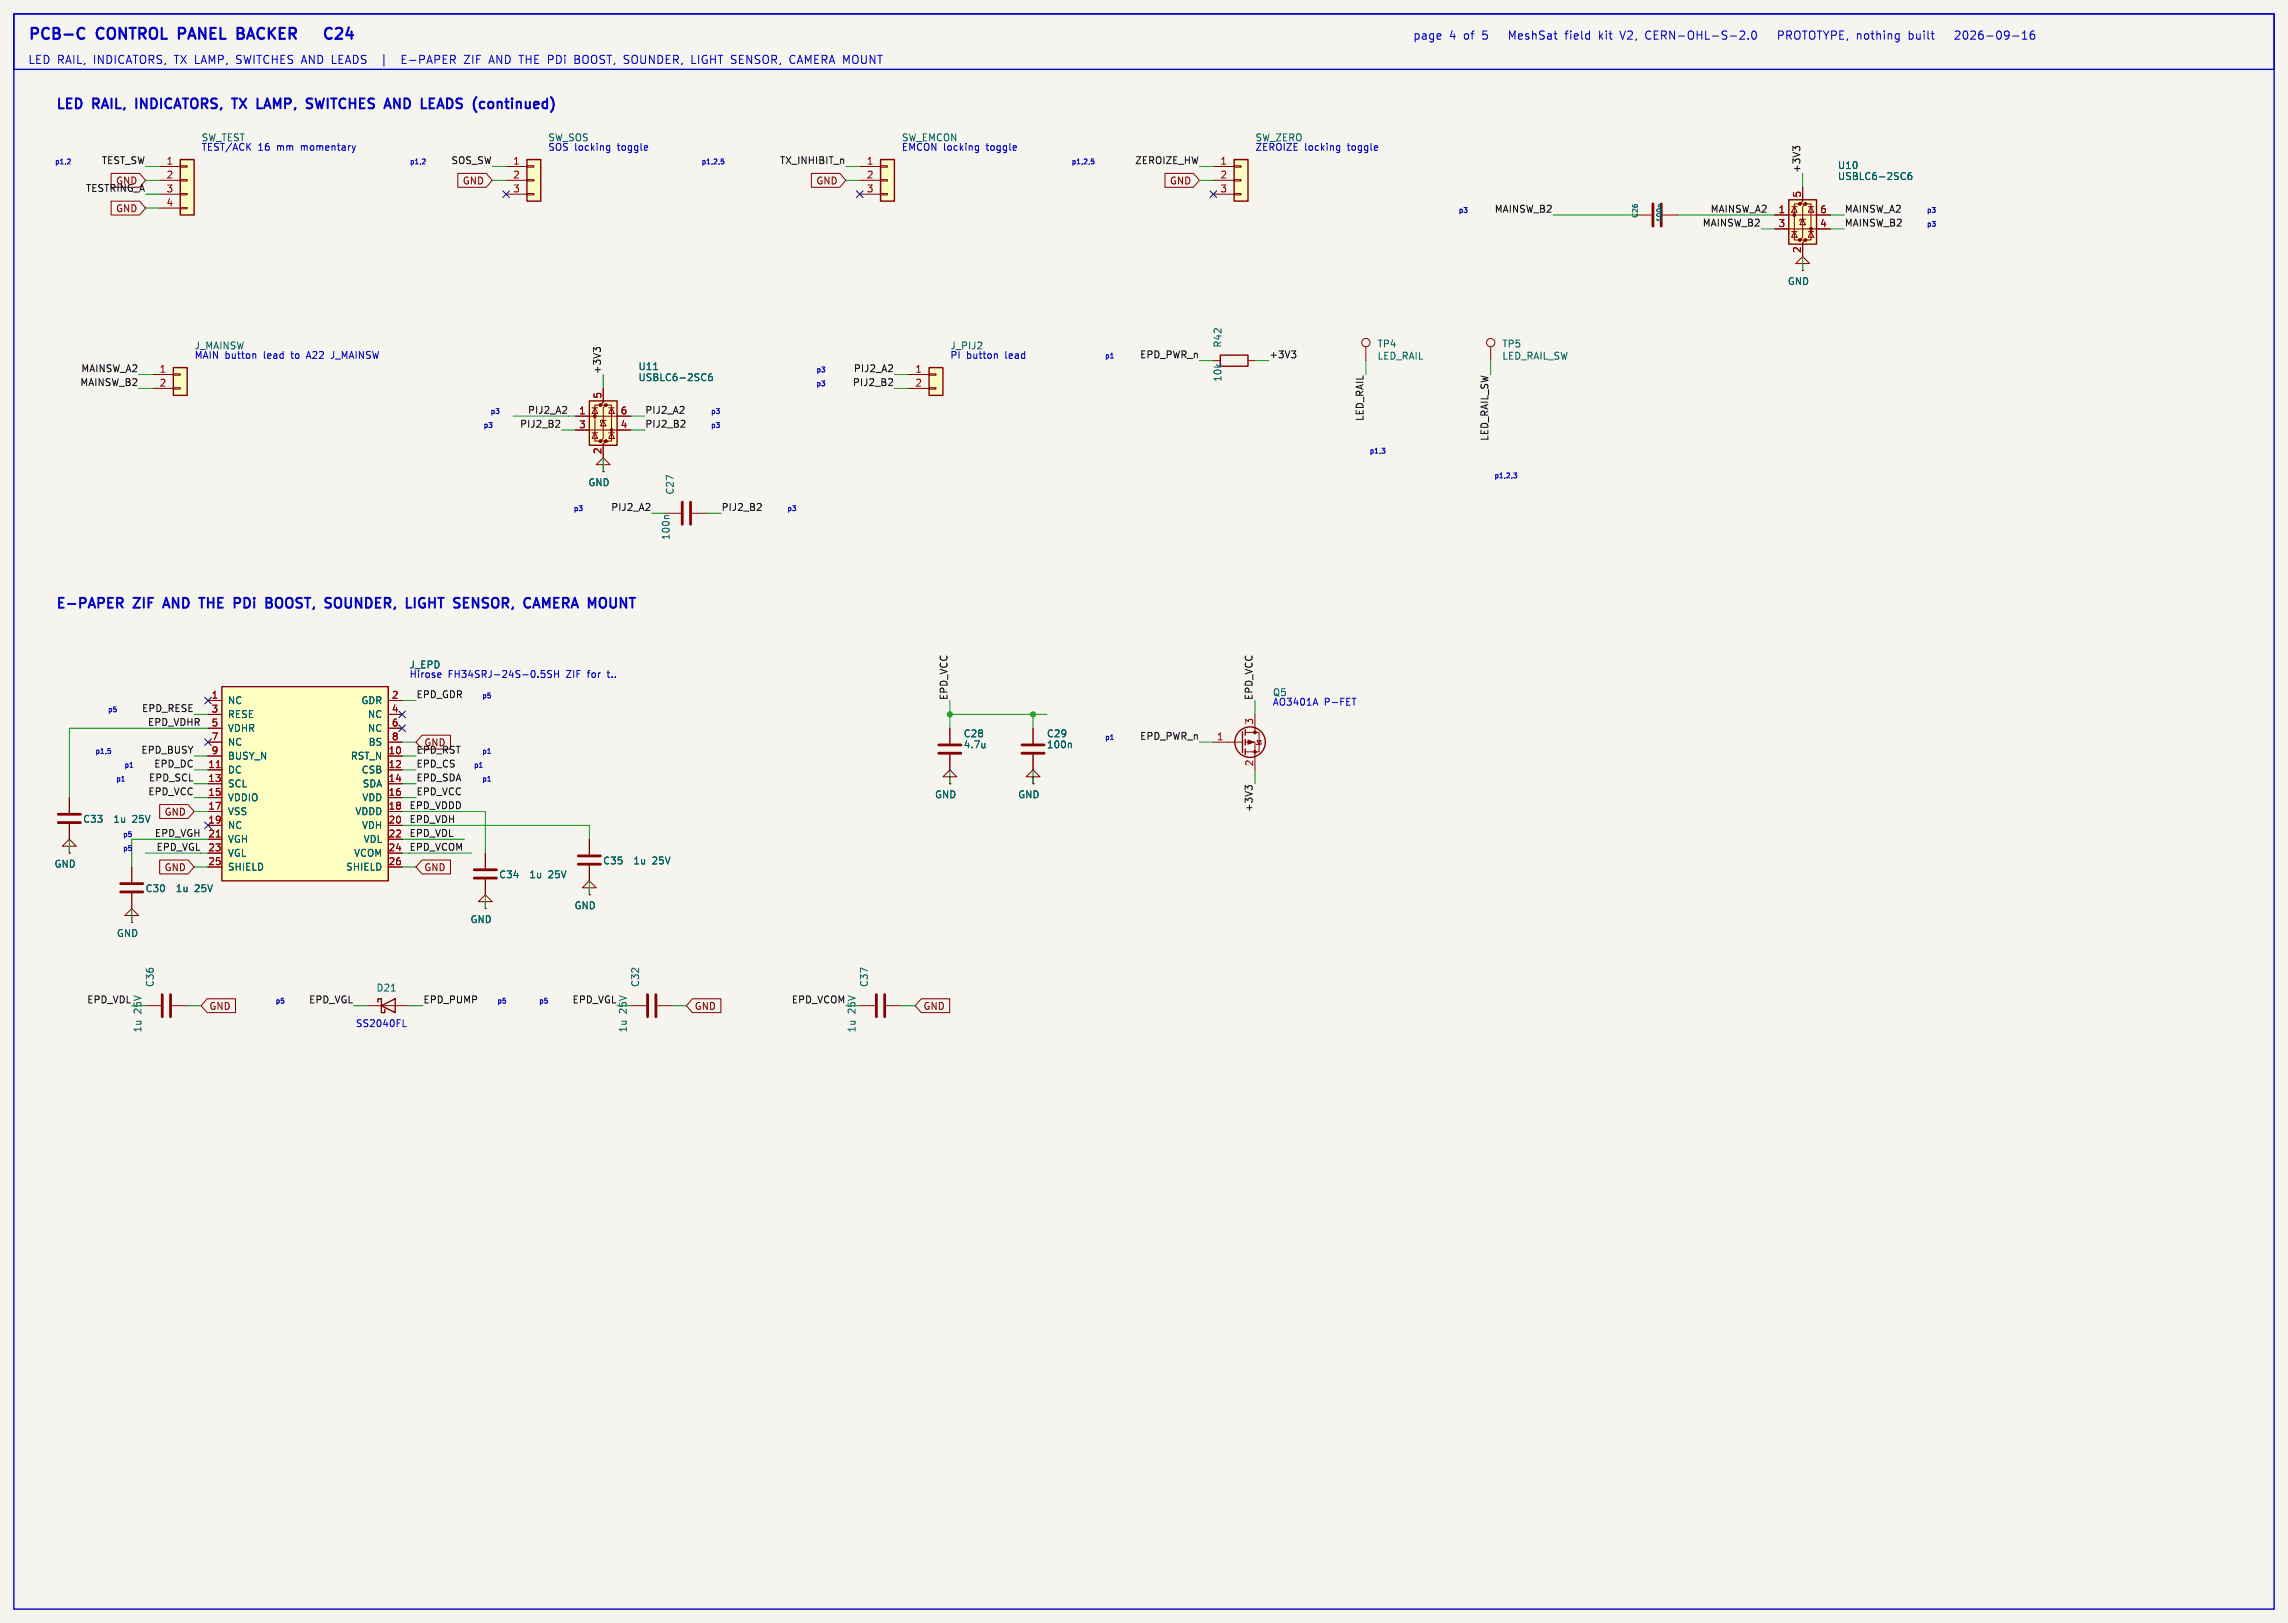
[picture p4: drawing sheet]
<svg xmlns="http://www.w3.org/2000/svg" width="419mm" height="297mm" viewBox="0 0 419 297" stroke-linecap="round" stroke-linejoin="round" font-family="sans-serif">
<defs><g id="words">
<g font-size="2.8" fill="#0000c2">
<text x="5.1" y="7.4">PCB-C</text>
<text x="17.9" y="7.4">CONTROL</text>
<text x="33.6" y="7.4">PANEL</text>
<text x="45.2" y="7.4">BACKER</text>
<text x="63.7" y="7.4">C24</text>
</g>
<g font-size="2.5" fill="#0000c2">
<text x="10.2" y="20.1">LED</text>
<text x="17.1" y="20.1">RAIL,</text>
<text x="25.7" y="20.1">INDICATORS,</text>
<text x="44.2" y="20.1">TX</text>
<text x="49.4" y="20.1">LAMP,</text>
<text x="59.2" y="20.1">SWITCHES</text>
<text x="74.3" y="20.1">AND</text>
<text x="81.6" y="20.1">LEADS (continued)</text>
<text x="10.2" y="111.5">E-PAPER</text>
<text x="24.7" y="111.5">ZIF</text>
<text x="30.9" y="111.5">AND</text>
<text x="38.2" y="111.5">THE</text>
<text x="45.2" y="111.5">PDi</text>
<text x="51.7" y="111.5">BOOST,</text>
<text x="63.3" y="111.5">SOUNDER,</text>
<text x="78.9" y="111.5">LIGHT</text>
<text x="88.3" y="111.5">SENSOR,</text>
<text x="101.9" y="111.5">CAMERA MOUNT</text>
</g>
<g font-size="2.1" fill="#0000c2">
<text x="5.1" y="11.8">LED RAIL,</text>
<text x="17.2" y="11.8">INDICATORS,</text>
<text x="32.1" y="11.8">TX LAMP, SWITCHES AND LEADS</text>
<text x="75" y="11.8">E-PAPER</text>
<text x="86.6" y="11.8">ZIF</text>
<text x="91.3" y="11.8">AND THE PDi</text>
<text x="107.4" y="11.8">BOOST, SOUNDER,</text>
<text x="129.1" y="11.8">LIGHT SENSOR,</text>
<text x="147.4" y="11.8">CAMERA MOUNT</text>
<text x="258.8" y="7.4">page</text>
<text x="265.4" y="7.4">4</text>
<text x="268.2" y="7.4">of</text>
<text x="271.7" y="7.4">5</text>
<text x="277" y="7.4">MeshSat</text>
<text x="287.5" y="7.4">field</text>
<text x="293.8" y="7.4">kit</text>
<text x="297.9" y="7.4">V2,</text>
<text x="302.6" y="7.4">CERN-OHL-S-2.0</text>
<text x="327.4" y="7.4">PROTOTYPE, nothing</text>
<text x="351.6" y="7.4">built</text>
<text x="360.6" y="7.4">2026-09-16</text>
</g>
<g font-size="1.8" fill="#0000c2">
<text x="36.8" y="27.7">TEST/ACK</text>
<text x="47.3" y="27.7">16</text>
<text x="50.8" y="27.7">mm</text>
<text x="55.4" y="27.7">momentary</text>
<text x="100.3" y="27.7">SOS locking</text>
<text x="100.3" y="26.1">SW_SOS</text>
<text x="113.3" y="27.7">toggle</text>
<text x="165.1" y="27.7">EMCON locking</text>
<text x="165.1" y="26.1">SW_EMCON</text>
<text x="180.8" y="27.7">toggle</text>
<text x="229.9" y="27.7">ZEROIZE</text>
<text x="239" y="27.7">locking</text>
<text x="247" y="27.7">toggle</text>
<text x="35.6" y="65.8">MAIN button</text>
<text x="48.4" y="65.8">lead</text>
<text x="53.6" y="65.8">to</text>
<text x="56.7" y="65.8">A22</text>
<text x="61.4" y="65.8">J_MAINSW</text>
<text x="174" y="65.8">PI</text>
<text x="177" y="65.8">button</text>
<text x="184.3" y="65.8">lead</text>
<text x="82.1" y="124.2">FH34SRJ-24S-0.5SH</text>
<text x="103.9" y="124.2">ZIF</text>
<text x="108" y="124.2">for</text>
<text x="111.8" y="124.2">t..</text>
<text x="233" y="129.3">AO3401A</text>
<text x="233.1" y="127.7">Q5</text>
<text x="242.6" y="129.3">P-FET</text>
<text x="65.1" y="188.1">SS2040FL</text>
</g>
<g font-size="1.8" fill="#006464">
<text x="36.8" y="26.1">SW_TEST</text>
<text x="229.9" y="26.1">SW_ZERO</text>
<text x="336.6" y="31.1">U10</text>
<text x="336.6" y="33.2">USBLC6-2SC6</text>
<text x="327.4" y="52.4">GND</text>
<text x="35.6" y="64.2">J_MAINSW</text>
<text x="174" y="64.2">J_PIJ2</text>
<text x="223.9" y="63.7" transform="rotate(-90 223.9 63.7)">R42</text>
<text x="252.2" y="63.8">TP4</text>
<text x="275.1" y="63.8">TP5</text>
<text x="116.8" y="68">U11</text>
<text x="116.8" y="70">USBLC6-2SC6</text>
<text x="223.9" y="70" transform="rotate(-90 223.9 70)">10k</text>
<text x="252.2" y="66">LED_RAIL</text>
<text x="275.1" y="66">LED_RAIL_SW</text>
<text x="107.7" y="89.2">GND</text>
<text x="123.6" y="90.7" transform="rotate(-90 123.6 90.7)">C27</text>
<text x="122.9" y="99" transform="rotate(-90 122.9 99)">100n</text>
<text x="74.9" y="124.2">Hirose</text>
<text x="74.9" y="122.6">J_EPD</text>
<text x="41.7" y="129.1">NC</text>
<text x="41.7" y="131.7">RESE</text>
<text x="66.1" y="129.1">GDR</text>
<text x="67.3" y="131.7">NC</text>
<text x="41.7" y="134.2">VDHR</text>
<text x="41.7" y="136.8">NC</text>
<text x="67.3" y="134.2">NC</text>
<text x="67.4" y="136.8">BS</text>
<text x="176.4" y="135.2">C28</text>
<text x="176.4" y="137.2">4.7u</text>
<text x="191.7" y="137.2">100n</text>
<text x="191.7" y="135.2">C29</text>
<text x="41.7" y="139.3">BUSY_N</text>
<text x="41.7" y="141.8">DC</text>
<text x="64.2" y="139.3">RST_N</text>
<text x="66.2" y="141.8">CSB</text>
<text x="41.7" y="144.4">SCL</text>
<text x="41.7" y="146.9">VDDIO</text>
<text x="41.7" y="149.5">VSS</text>
<text x="65" y="149.5">VDDD</text>
<text x="66.3" y="146.9">VDD</text>
<text x="66.3" y="144.4">SDA</text>
<text x="171.2" y="146.4">GND</text>
<text x="186.4" y="146.4">GND</text>
<text x="15.1" y="150.9">C33</text>
<text x="20.7" y="150.9">1u</text>
<text x="24.2" y="150.9">25V</text>
<text x="41.7" y="152">NC</text>
<text x="41.7" y="154.5">VGH</text>
<text x="66.2" y="152">VDH</text>
<text x="66.5" y="154.5">VDL</text>
<text x="9.9" y="159.1">GND</text>
<text x="41.7" y="157.1">VGL</text>
<text x="41.7" y="159.6">SHIELD</text>
<text x="63.3" y="159.6">SHIELD</text>
<text x="64.8" y="157.1">VCOM</text>
<text x="91.3" y="161">C34</text>
<text x="96.9" y="161">1u</text>
<text x="100.4" y="161">25V</text>
<text x="110.4" y="158.5">C35</text>
<text x="115.9" y="158.5">1u</text>
<text x="119.4" y="158.5">25V</text>
<text x="26.6" y="163.6">C30</text>
<text x="32.1" y="163.6">1u</text>
<text x="35.6" y="163.6">25V</text>
<text x="105.1" y="166.7">GND</text>
<text x="21.3" y="171.8">GND</text>
<text x="86.1" y="169.2">GND</text>
<text x="26.1" y="185.6" transform="rotate(-90 26.1 185.6)">25V</text>
<text x="28.4" y="180.8" transform="rotate(-90 28.4 180.8)">C36</text>
<text x="68.9" y="181.7">D21</text>
<text x="115" y="185.6" transform="rotate(-90 115 185.6)">25V</text>
<text x="117.3" y="180.8" transform="rotate(-90 117.3 180.8)">C32</text>
<text x="156.9" y="185.6" transform="rotate(-90 156.9 185.6)">25V</text>
<text x="159.2" y="180.8" transform="rotate(-90 159.2 180.8)">C37</text>
<text x="26.1" y="189.2" transform="rotate(-90 26.1 189.2)">1u</text>
<text x="115" y="189.2" transform="rotate(-90 115 189.2)">1u</text>
<text x="156.9" y="189.2" transform="rotate(-90 156.9 189.2)">1u</text>
</g>
<g font-size="1.8" fill="#0f0f0f">
<text x="15.6" y="35.2">TESTRING_A</text>
<text x="18.5" y="30.1">TEST_SW</text>
<text x="21.2" y="34">GND</text>
<text x="82.6" y="30.1">SOS_SW</text>
<text x="142.8" y="30.1">TX_INHIBIT_n</text>
<text x="207.8" y="30.1">ZEROIZE_HW</text>
<text x="329.9" y="31.8" transform="rotate(-90 329.9 31.8)">+3V3</text>
<text x="273.7" y="39">MAINSW_B2</text>
<text x="311.8" y="41.6">MAINSW_B2</text>
<text x="313.2" y="39">MAINSW_A2</text>
<text x="337.8" y="41.6">MAINSW_B2</text>
<text x="337.8" y="39">MAINSW_A2</text>
<text x="208.7" y="65.7">EPD_PWR_n</text>
<text x="232.4" y="65.7">+3V3</text>
<text x="14.6" y="70.8">MAINSW_B2</text>
<text x="14.8" y="68.2">MAINSW_A2</text>
<text x="110.1" y="68.6" transform="rotate(-90 110.1 68.6)">+3V3</text>
<text x="156.1" y="70.8">PIJ2_B2</text>
<text x="156.3" y="68.2">PIJ2_A2</text>
<text x="96.6" y="75.9">PIJ2_A2</text>
<text x="118.1" y="75.9">PIJ2_A2</text>
<text x="249.8" y="77.2" transform="rotate(-90 249.8 77.2)">LED_RAIL</text>
<text x="95.2" y="78.4">PIJ2_B2</text>
<text x="118.1" y="78.4">PIJ2_B2</text>
<text x="272.7" y="80.8" transform="rotate(-90 272.7 80.8)">LED_RAIL_SW</text>
<text x="111.9" y="93.6">PIJ2_A2</text>
<text x="132.1" y="93.6">PIJ2_B2</text>
<text x="25.9" y="130.5">EPD_RESE</text>
<text x="76.2" y="127.9">EPD_GDR</text>
<text x="173.6" y="128.3" transform="rotate(-90 173.6 128.3)">EPD_VCC</text>
<text x="229.5" y="128.3" transform="rotate(-90 229.5 128.3)">EPD_VCC</text>
<text x="27" y="133">EPD_VDHR</text>
<text x="77.6" y="136.8">GND</text>
<text x="208.7" y="135.5">EPD_PWR_n</text>
<text x="25.8" y="138.1">EPD_BUSY</text>
<text x="27.2" y="143.2">EPD_SCL</text>
<text x="28.2" y="140.6">EPD_DC</text>
<text x="76.2" y="143.2">EPD_SDA</text>
<text x="76.2" y="138.1">EPD_RST</text>
<text x="76.2" y="140.6">EPD_CS</text>
<text x="27.1" y="145.7">EPD_VCC</text>
<text x="74.9" y="148.2">EPD_VDDD</text>
<text x="76.2" y="145.7">EPD_VCC</text>
<text x="229.5" y="148.8" transform="rotate(-90 229.5 148.8)">+3V3</text>
<text x="28.3" y="153.3">EPD_VGH</text>
<text x="28.6" y="155.9">EPD_VGL</text>
<text x="74.9" y="150.8">EPD_VDH</text>
<text x="74.9" y="155.9">EPD_VCOM</text>
<text x="74.9" y="153.3">EPD_VDL</text>
<text x="15.9" y="183.8">EPD_VDL</text>
<text x="56.5" y="183.8">EPD_VGL</text>
<text x="77.5" y="183.8">EPD_PUMP</text>
<text x="104.8" y="183.8">EPD_VGL</text>
<text x="144.9" y="183.8">EPD_VCOM</text>
</g>
<g font-size="1.8" fill="#a90000">
<text x="30.4" y="30.2">1</text>
<text x="30.4" y="32.8">2</text>
<text x="30.4" y="35.3">3</text>
<text x="93.9" y="30.2">1</text>
<text x="93.9" y="32.8">2</text>
<text x="93.9" y="35.3">3</text>
<text x="158.7" y="30.2">1</text>
<text x="158.7" y="32.8">2</text>
<text x="158.7" y="35.3">3</text>
<text x="223.4" y="30.2">1</text>
<text x="223.4" y="32.8">2</text>
<text x="223.4" y="35.3">3</text>
<text x="30.4" y="37.8">4</text>
<text x="325.7" y="39.1">1</text>
<text x="325.7" y="41.7">3</text>
<text x="329.9" y="36.3" transform="rotate(-90 329.9 36.3)">5</text>
<text x="333.3" y="39.1">6</text>
<text x="333.3" y="41.7">4</text>
<text x="329.9" y="46.4" transform="rotate(-90 329.9 46.4)">2</text>
<text x="29.1" y="68.3">1</text>
<text x="29.1" y="70.9">2</text>
<text x="167.6" y="68.3">1</text>
<text x="167.6" y="70.9">2</text>
<text x="106" y="75.9">1</text>
<text x="110.2" y="73.1" transform="rotate(-90 110.2 73.1)">5</text>
<text x="113.6" y="75.9">6</text>
<text x="106" y="78.5">3</text>
<text x="110.2" y="83.3" transform="rotate(-90 110.2 83.3)">2</text>
<text x="113.6" y="78.5">4</text>
<text x="38.7" y="128">1</text>
<text x="38.7" y="130.6">3</text>
<text x="71.7" y="128">2</text>
<text x="71.7" y="130.6">4</text>
<text x="38.7" y="133.1">5</text>
<text x="38.7" y="135.6">7</text>
<text x="71.7" y="133.1">6</text>
<text x="71.7" y="135.6">8</text>
<text x="222.8" y="135.6">1</text>
<text x="229.6" y="132.8" transform="rotate(-90 229.6 132.8)">3</text>
<text x="38.1" y="140.7">11</text>
<text x="38.1" y="143.3">13</text>
<text x="38.7" y="138.2">9</text>
<text x="71.1" y="138.2">10</text>
<text x="71.1" y="140.7">12</text>
<text x="71.1" y="143.3">14</text>
<text x="229.6" y="140.4" transform="rotate(-90 229.6 140.4)">2</text>
<text x="38.1" y="145.8">15</text>
<text x="38.1" y="148.3">17</text>
<text x="71.1" y="145.8">16</text>
<text x="71.1" y="148.3">18</text>
<text x="38.1" y="150.9">19</text>
<text x="38.1" y="153.4">21</text>
<text x="38.1" y="156">23</text>
<text x="71.1" y="150.9">20</text>
<text x="71.1" y="153.4">22</text>
<text x="71.1" y="156">24</text>
<text x="38.1" y="158.5">25</text>
<text x="71.1" y="158.5">26</text>
</g>
<g font-size="1.8" fill="#840000">
<text x="84.7" y="34">GND</text>
<text x="149.4" y="34">GND</text>
<text x="214.2" y="34">GND</text>
<text x="21.2" y="39.1">GND</text>
<text x="30.1" y="149.5">GND</text>
<text x="30.1" y="159.7">GND</text>
<text x="77.6" y="159.7">GND</text>
<text x="38.3" y="185.1">GND</text>
<text x="127.2" y="185.1">GND</text>
<text x="169.1" y="185.1">GND</text>
</g>
<g font-size="1.3" fill="#0000c2">
<text x="10" y="30.1">p1,2</text>
<text x="75" y="30.1">p1,2</text>
<text x="128.4" y="30.1">p1,2,5</text>
<text x="196.2" y="30.1">p1,2,5</text>
<text x="267.1" y="39">p3</text>
<text x="352.9" y="41.6">p3</text>
<text x="352.9" y="39">p3</text>
<text x="202.3" y="65.7">p1</text>
<text x="149.5" y="70.8">p3</text>
<text x="149.5" y="68.2">p3</text>
<text x="89.8" y="75.8">p3</text>
<text x="130.2" y="75.8">p3</text>
<text x="88.5" y="78.4">p3</text>
<text x="130.2" y="78.4">p3</text>
<text x="250.8" y="83.1">p1,3</text>
<text x="273.6" y="87.6">p1,2,3</text>
<text x="105" y="93.6">p3</text>
<text x="144.1" y="93.6">p3</text>
<text x="19.7" y="130.5">p5</text>
<text x="88.2" y="127.9">p5</text>
<text x="202.3" y="135.5">p1</text>
<text x="17.4" y="138.1">p1,5</text>
<text x="21.2" y="143.2">p1</text>
<text x="22.7" y="140.6">p1</text>
<text x="86.7" y="140.6">p1</text>
<text x="88.2" y="138.1">p1</text>
<text x="88.2" y="143.2">p1</text>
<text x="22.5" y="153.3">p5</text>
<text x="22.5" y="155.9">p5</text>
<text x="50.4" y="183.8">p5</text>
<text x="91" y="183.8">p5</text>
<text x="98.7" y="183.8">p5</text>
</g>
<g font-size="1.3" fill="#006464">
<text x="300.2" y="40" transform="rotate(-90 300.2 40)">C26</text>
<text x="304.6" y="40.8" transform="rotate(-90 304.6 40.8)">100n</text>
</g>
</g></defs>
<path d="M-.1 -.1h419.2v297.3h-419.2z" fill="#f5f4ef" stroke="#f5f4ef" stroke-width=".18"/>
<path d="M302.8 37.3v4.1M304.3 37.3v4.1M10.7 149.1h4M10.7 150.6h4M22.1 161.8h4.1M22.1 163.3h4.1M29.7 182.1v4.1M31.2 182.1v4.1" fill="none" stroke="#840000" stroke-width=".51"/>
<g fill="none" stroke="#840000" stroke-width=".18">
<path d="M299.7 39.4h2.8M304.5 39.4h2.8M222.2 66h1.3M228.6 66h1.3M222.2 135.9h5.4M228.1 134.1h2.5v3.6h-2.5M228.1 135.9h1.8v5.1M229.9 130.8v3.3M230.3 135.6h.7l-.4 .7zM231.1 136.1l-.1 .2h-.7l-.2 .1M12.7 154.9h1.3l-1.3-1.2-1.3 1.2h1.3v1.3M12.7 156.2h.1"/>
<path d="M12.7 146v2.8M12.7 150.9v2.8M24.1 158.7v2.8M24.1 167.6h1.3l-1.3-1.2-1.2 1.2h1.2v1.3M24.1 168.9h.1M24.1 163.6v2.8M26.7 184.1h2.8M31.5 184.1h2.8"/>
</g>
<path d="M304.4 37.5h-.5l-.1 .2" fill="none" stroke="#006464" stroke-width=".18"/>
<g fill="none" stroke="#840000" stroke-width=".25">
<path d="M223.5 65h5.1v2.1h-5.1zM227.6 134v3.8M228.1 133.6v1M228.1 135.4v1M228.1 137.2v1"/>
<circle cx="229" cy="135.9" r="2.79"/>
</g>
<g fill="#840000" stroke="#840000" stroke-width=".18">
<path d="M228.6 135.5l1 .4-1 .4z"/>
<circle cx="229.9" cy="134.1" r=".25"/>
<circle cx="229.9" cy="137.7" r=".25"/>
</g>
<path d="M226.1 29.2h2.5v7.6h-2.5z" fill="#ffffc2"/>
<path d="M226.1 29.2h2.5v7.6h-2.5z" fill="none" stroke="#840000" stroke-width=".25"/>
<path d="M222.2 30.5h3.9M222.2 33h3.9M222.2 35.6h3.9M226.1 30.4h1.2v.2h-1.2zM226.1 32.9h1.2v.2h-1.2zM226.1 35.4h1.2v.3h-1.2z" fill="none" stroke="#840000" stroke-width=".18"/>
<path d="M161.3 29.2h2.5v7.6h-2.5z" fill="#ffffc2"/>
<path d="M161.3 29.2h2.5v7.6h-2.5zM69.2 183.5v-.6h.6v2.5h.7v-.6M69.8 184.1l2.6-1.2v2.5z" fill="none" stroke="#840000" stroke-width=".25"/>
<g fill="none" stroke="#840000" stroke-width=".18">
<path d="M157.5 30.5h3.8M157.5 33h3.8M157.5 35.6h3.8M161.3 30.4h1.3v.2h-1.3zM161.3 32.9h1.3v.2h-1.3zM161.3 35.4h1.3v.3h-1.3zM250.2 63.5v2.5M110.5 85.1h1.3l-1.3-1.3-1.3 1.3h1.3v1.3M110.5 86.4h.1M67.3 184.1h7.6"/>
<circle cx="250.2" cy="62.7" r=".76"/>
</g>
<path d="M71.7 181.5h.7" fill="none" stroke="#006464" stroke-width=".18"/>
<path d="M107.9 73.4h5.1v8.1h-5.1z" fill="#ffffc2"/>
<g fill="#840000" stroke="#840000" stroke-width=".18">
<circle cx="109" cy="76.2" r=".25"/>
<circle cx="110" cy="74.2" r=".25"/>
<circle cx="110" cy="80.8" r=".25"/>
<circle cx="111" cy="74.2" r=".25"/>
<circle cx="111" cy="80.8" r=".25"/>
<circle cx="112" cy="78.7" r=".25"/>
</g>
<g fill="none" stroke="#840000" stroke-width=".18">
<path d="M330.2 48.3h1.3l-1.3-1.3-1.3 1.3h1.3v1.2M330.2 49.5h.1M105.4 76.2h10.2M105.4 78.7h10.2M108.5 79.2h1M108.5 74.7h1M109 74.7l.5 1h-1zM109 79.2l.5 1.1h-1zM110 74.2h-1v6.6h1M110.5 71.1v2.6l-.5 .5h1l-.5 .5v5.6l-.5 .5h1l-.5 .5v2.5M110.5 77l.5 1h-1zM111 77h-1v.3"/>
<path d="M111 74.2h1v6.6h-1M111.5 79.2h1M111.5 74.7h1M112 74.7l.5 1h-1zM112 79.2l.5 1.1h-1z"/>
</g>
<path d="M107.9 73.4h5.1v8.1h-5.1z" fill="none" stroke="#840000" stroke-width=".25"/>
<path d="M119.7 67.7h.8M130.4 68.4l-.4 .1a.86 .86 0 0 0 0 1.2l.4-.1 .1-.4-.2-.3h-.3l-.2 .3" fill="none" stroke="#006464" stroke-width=".18"/>
<path d="M33 29.2h2.6v10.2h-2.6z" fill="#ffffc2"/>
<path d="M33 29.2h2.6v10.2h-2.6z" fill="none" stroke="#840000" stroke-width=".25"/>
<path d="M29.2 30.5h3.8M29.2 33h3.8M29.2 35.6h3.8M29.2 38.1h3.8M33 30.4h1.3v.2h-1.3zM33 32.9h1.3v.2h-1.3zM33 35.4h1.3v.3h-1.3zM33 38h1.3v.2h-1.3z" fill="none" stroke="#840000" stroke-width=".18"/>
<path d="M327.7 36.6h5v8.1h-5z" fill="#ffffc2"/>
<g fill="#840000" stroke="#840000" stroke-width=".18">
<circle cx="328.7" cy="39.4" r=".25"/>
<circle cx="329.7" cy="37.3" r=".25"/>
<circle cx="329.7" cy="43.9" r=".25"/>
<circle cx="330.7" cy="37.3" r=".25"/>
<circle cx="330.7" cy="43.9" r=".25"/>
<circle cx="331.7" cy="41.9" r=".25"/>
</g>
<g fill="none" stroke="#840000" stroke-width=".18">
<path d="M325.1 39.4h10.2M328.2 37.8h1M328.7 37.8l.5 1.1h-1zM329.7 37.3h-1v6.6h1M330.2 34.3v2.5l-.5 .5h1l-.5 .5v5.6l-.5 .5h1l-.5 .5v2.6M330.7 37.3h1v6.6h-1M331.2 37.8h1M331.7 37.8l.5 1.1h-1zM325.1 41.9h10.2M328.2 42.4h1M328.7 42.4l.5 1h-1zM330.2 40.1l.5 1h-1z"/>
<path d="M330.7 40.1h-1v.4M331.2 42.4h1M331.7 42.4l.5 1h-1zM273 63.5v2.5"/>
<circle cx="273.1" cy="62.7" r=".76"/>
</g>
<path d="M327.7 36.6h5v8.1h-5z" fill="none" stroke="#840000" stroke-width=".25"/>
<path d="M350.1 31.6l-.4 .1a.86 .86 0 0 0 0 1.2l.4-.1 .1-.5-.2-.2h-.4l-.1 .2" fill="none" stroke="#006464" stroke-width=".18"/>
<path d="M96.5 29.2h2.6v7.6h-2.6z" fill="#ffffc2"/>
<path d="M96.5 29.2h2.6v7.6h-2.6z" fill="none" stroke="#840000" stroke-width=".25"/>
<path d="M92.7 30.5h3.8M92.7 33h3.8M92.7 35.6h3.8M96.5 30.4h1.3v.2h-1.3zM96.5 32.9h1.3v.2h-1.3zM96.5 35.4h1.3v.3h-1.3zM121.9 94h2.8M126.7 94h2.8" fill="none" stroke="#840000" stroke-width=".18"/>
<path d="M125 91.9v4.1M126.5 91.9v4.1" fill="none" stroke="#840000" stroke-width=".51"/>
<path d="M122.6 94.4h-.7l-.2 .2" fill="none" stroke="#006464" stroke-width=".18"/>
<path d="M31.7 67.3h2.6v5.1h-2.6z" fill="#ffffc2"/>
<path d="M31.7 67.3h2.6v5.1h-2.6z" fill="none" stroke="#840000" stroke-width=".25"/>
<path d="M27.9 68.6h3.8M27.9 71.1h3.8M31.7 68.5h1.3v.2h-1.3zM31.7 71h1.3v.2h-1.3z" fill="none" stroke="#840000" stroke-width=".18"/>
<path d="M170.2 67.3h2.5v5.1h-2.5z" fill="#ffffc2"/>
<path d="M170.2 67.3h2.5v5.1h-2.5z" fill="none" stroke="#840000" stroke-width=".25"/>
<g fill="none" stroke="#840000" stroke-width=".18">
<path d="M166.4 68.6h3.8M166.4 71.1h3.8M170.2 68.5h1.2v.2h-1.2zM170.2 71h1.2v.2h-1.2zM174 133.3v2.8M174 138.2v2.8M189.2 133.3v2.8M189.2 138.2v2.8M88.9 156.2v2.8M174 142.2h1.3l-1.3-1.2-1.3 1.2h1.3v1.3M174 143.5h.1M189.2 142.2h1.3l-1.3-1.2-1.2 1.2h1.2v1.3"/>
<path d="M189.2 143.5h.1M88.9 165.1h1.3l-1.3-1.3-1.3 1.3h1.3v1.3M88.9 166.4h.1M88.9 161v2.8M115.6 184.1h2.8M120.4 184.1h2.8M157.5 184.1h2.8M162.3 184.1h2.8"/>
</g>
<path d="M172 136.4h4M172 137.9h4M187.2 136.4h4.1M187.2 137.9h4.1M86.9 159.3h4M86.9 160.8h4M118.6 182.1v4.1M120.1 182.1v4.1M160.5 182.1v4.1M162.1 182.1v4.1" fill="none" stroke="#840000" stroke-width=".51"/>
<path d="M180.4 136.1v.8M180.4 136.8l-.1 .1M196.1 136.1l.1 .2v.6" fill="none" stroke="#006464" stroke-width=".18"/>
<path d="M40.6 125.7h30.5v35.6h-30.5z" fill="#ffffc2"/>
<path d="M40.6 125.7h30.5v35.6h-30.5z" fill="none" stroke="#840000" stroke-width=".25"/>
<g fill="none" stroke="#840000" stroke-width=".18">
<path d="M20.4 36.8h5.2l1.1 1.3-1.1 1.3h-5.2zM20.4 31.7h5.2l1.1 1.3-1.1 1.3h-5.2zM83.9 31.7h5.2l1.1 1.3-1.1 1.3h-5.2zM148.6 31.7h5.2l1.1 1.3-1.1 1.3h-5.2zM213.4 31.7h5.2l1.1 1.3-1.1 1.3h-5.2zM325.1 39.4h2.6M330.2 34.3v2.5M332.7 39.4h2.6M325.1 41.9h2.6M330.2 49.5h.1M330.2 44.4v2.6M332.7 41.9h2.6"/>
<path d="M105.4 76.2h2.5M105.4 78.7h2.5M110.5 71.1v2.6M113 76.2h2.6M113 78.7h2.6M110.5 86.4h.1M110.5 81.3v2.5M38.1 128.3h2.5M38.1 130.8h2.5M38.1 133.3h2.5M38.1 135.9h2.5M38.1 138.4h2.5"/>
<path d="M71.1 128.3h2.6M71.1 130.8h2.6M71.1 133.3h2.6M71.1 135.9h2.6M71.1 138.4h2.6M77.3 134.6h5.2v2.6h-5.2l-1.1-1.3zM174 133.3v2.8M174 138.2v2.8M189.2 133.3v2.8M189.2 138.2v2.8M12.7 156.2h.1M12.7 146v2.8"/>
<path d="M12.7 150.9v2.8M24.1 158.7v2.8M29.2 147.3h5.2l1.2 1.3-1.2 1.3h-5.2zM29.2 157.5h5.2l1.2 1.2-1.2 1.3h-5.2zM38.1 141h2.5M38.1 143.5h2.5M38.1 146h2.5M38.1 148.6h2.5M38.1 151.1h2.5M38.1 153.7h2.5M38.1 156.2h2.5M38.1 158.7h2.5"/>
<path d="M71.1 141h2.6M71.1 143.5h2.6M71.1 146h2.6M71.1 148.6h2.6M71.1 151.1h2.6M71.1 153.7h2.6M71.1 156.2h2.6M71.1 158.7h2.6M77.3 157.5h5.2v2.5h-5.2l-1.1-1.3zM88.9 156.2v2.8M107.9 153.7v2.8M107.9 158.5v2.8"/>
<path d="M174 143.5h.1M189.2 143.5h.1M24.1 168.9h.1M24.1 163.6v2.8M88.9 166.4h.1M88.9 161v2.8M107.9 162.6h1.3l-1.3-1.3-1.2 1.3h1.2v1.2M107.9 163.8h.1M37.9 182.9h5.2v2.5h-5.2l-1.1-1.3zM126.8 182.9h5.2v2.5h-5.2l-1.1-1.3zM168.8 182.9h5.2v2.5h-5.2l-1.2-1.3z"/>
</g>
<path d="M39.6 140.6h.7M39.6 153.3h.7" fill="none" stroke="#a90000" stroke-width=".18"/>
<path d="M105.9 156.7h4.1M105.9 158.2h4.1" fill="none" stroke="#840000" stroke-width=".51"/>
<path d="M328.9 27.2l-.5-.4v.8M328.9 27.1l.2-.3h.3l.3 .3M102.3 77l.2 .2v.3l-.8 .7h.8M109.2 64.1l-.5-.5v.8M109.2 63.9l.2-.3h.3l.3 .3M125.2 77l.3 .2-.1 .3-.7 .7h.8M163.2 69.3l.3 .3-.1 .3-.7 .7h.8M236.6 64.3h.7l-.4 .4M237.1 64.7l.2 .3v.3l-.2 .2M139.2 92.2l.2 .2v.3l-.7 .8h.7M228.6 144.3l-.5-.4v.7M228.6 144.1l.2-.2h.3l.3 .2" fill="none" stroke="#0f0f0f" stroke-width=".18"/>
<g fill="none" stroke="#009600" stroke-width=".18">
<path d="M26.7 30.5h2.5M26.7 33h2.5M26.7 35.6h2.5M26.7 38.1h2.5M90.2 30.5h2.5M90.2 33h2.5M154.9 30.5h2.6M154.9 33h2.6M219.7 30.5h2.5M219.7 33h2.5M284.5 39.4h15.2M307.3 39.4h17.8"/>
<path d="M330.2 31.7v2.6M335.3 39.4h2.5M322.6 41.9h2.5M330.2 47v2.5M335.3 41.9h2.5M25.4 68.6h2.5M25.4 71.1h2.5M94 76.2h11.4M102.9 78.7h2.5M110.5 68.6v2.5M115.6 78.7h2.5M115.6 76.2h2.5"/>
<path d="M163.8 68.6h2.6M163.8 71.1h2.6M219.7 66h2.5M229.9 66h2.5M250.2 66v2.6M273 66v2.6M110.5 83.8v2.6M119.4 94h2.5M129.5 94h2.6M35.6 130.8h2.5M35.6 138.4h2.5M38.1 133.3h-25.4v12.7"/>
<path d="M73.7 128.3h2.5M73.7 135.9h2.5M73.7 138.4h2.5M174 130.8h17.8M174 128.3v5M189.2 130.8v2.5M219.7 135.9h2.5M229.9 128.3v2.5M12.7 153.7v2.5M26.7 156.2h11.4M35.6 158.7h2.5M35.6 143.5h2.5"/>
<path d="M35.6 146h2.5M35.6 148.6h2.5M35.6 141h2.5M38.1 153.7h-14v5M73.7 158.7h2.5M73.7 153.7h11.4M73.7 151.1h34.2v2.6M73.7 143.5h2.5M73.7 146h2.5M73.7 148.6h15.2v7.6M73.7 141h2.5M73.7 156.2h12.7"/>
<path d="M174 141v2.5M189.2 141v2.5M229.9 141v2.5M24.1 166.4v2.5M88.9 163.8v2.6M107.9 161.3v2.5M24.1 184.1h2.6M34.3 184.1h2.5M64.8 184.1h2.5M74.9 184.1h2.6M113 184.1h2.6M123.2 184.1h2.5"/>
<path d="M154.9 184.1h2.6M165.1 184.1h2.5"/>
</g>
<g fill="none" stroke="#000084" stroke-width=".18">
<path d="M92.1 35l1.2 1.2M93.3 35l-1.2 1.2M156.9 35l1.2 1.2M158.1 35l-1.2 1.2M221.6 35l1.3 1.2M222.9 35l-1.3 1.2M37.5 135.3l1.2 1.2M37.5 127.7l1.2 1.2M38.7 135.3l-1.2 1.2M38.7 127.7l-1.2 1.2M73.1 130.2l1.2 1.2M73.1 132.7l1.2 1.3"/>
<path d="M74.3 130.2l-1.2 1.2M74.3 132.7l-1.2 1.3M37.5 150.5l1.2 1.2M38.7 150.5l-1.2 1.2"/>
</g>
<g fill="none" stroke="#0000c2" stroke-width=".18">
<path d="M70.3 10v2.1M73.7 10.8h.5M74.4 10.1h-.7v1.5h.7M85 10.1h1l-1 1.5h1M90 10.1l.5 1.5M106.8 10.3v1.1M146 11.6l.5-1.5 .5 1.5M146.2 11.2h.7M286.7 6.2h.5M293 5.7v1.5M293.2 6.6l.4 .6M293.6 6.2l-.6 .5"/>
<path d="M296.7 5.7l.5 1.5M301.5 6.8l.2 .3 .4 .1M302.1 5.7h-.4l-.2 .3M320.2 7v.2M321 5.8l.2-.1a.8 .8 0 0 1 .5 .7 .8 .8 0 0 1-.5 .8l-.2-.2-.1-.4zM325.8 6.5l.7-.1 .2-.2-.1-.4-.2-.1h-.6v1.5M349.7 6.2h.5l.2 .3v.4l-.1 .2h-.6M349.7 5.7v1.5M358.2 5.8l.5-.1 .2 .1 .1 .3-.9 1.1h.9M359.9 5.7a.94 .94 0 0 0 0 1.5M371.9 6.5l.3-.3 .4 .1 .1 .2v.4l-.3 .3-.4-.1-.1-.2M372.6 5.7a.59 .59 0 0 0-.7 .6"/>
<path d="M12.8 29.2v.3l-.5 .5h.6M65.1 26.7l-.3 .8M77.8 29.2l.1 .3-.6 .5h.6M111.2 27.5h.5M111.2 26.7h.5M111.7 26.7v1l-.1 .2h-.3M118.6 26.7v.3l-.6 .1M132.1 29.1h.5M132.2 29.5l.4 .1-.1 .4h-.3M178.7 27.5h.5M178.7 26.7h.5M179.2 26.7v1l-.1 .2h-.3"/>
<path d="M186.1 26.7l.1 .3-.6 .1M199.9 29.1h.4M200 29.5l.4 .1-.1 .4h-.3M244.9 27.5h.5M244.9 26.7h.5M245.4 26.7v1l-.1 .2h-.3M252.3 26.7v.3l-.6 .1M46.5 64.8l.3 .2v.6M60.9 65.6h-.3M182.3 64.8l.4 .2v.6M203.4 65.6h.5M253.1 82.1h.6l-.3 .3"/>
<path d="M253.6 82.5v.4M277.3 86.6h.5l-.3 .3 .3 .1v.3l-.1 .2h-.3M19.8 137.1h.4M20.2 137.4v.5M80.7 124h-.3M80.8 123.4v.1l-.6 .1M89.3 138h.6M99.2 122.8h.6M99.3 123.3h.3l.2 .2-.1 .5h-.4M101 122.8h-.4l-.2 .1v.4l.5 .2 .1 .3-.2 .2h-.5M101.6 122.8v1.2M101.6 123.4h.7"/>
<path d="M102.3 122.8v1.2M203.4 135.4h.5M241 127.9l.4 1.2M247.7 127.9h.7M22.3 143h.5M23.8 140.5h.5M87.8 140.5h.5M89.3 143h.6M73.8 188h.6"/>
</g>
<g fill="none" stroke="#0000c2" stroke-width=".36">
<path d="M25 18v1.8M42.5 18h1M43 18v1.8M48.5 19.3h.9M49 18l-.6 1.8M57.8 18l.4 1.8 .4-1.3M72.2 18l1 1.8v-1.8M80.1 19.8l.6-1.8 .6 1.8M80.3 19.3h.8M21.5 109.5h.6a.49 .49 0 0 1 .4 .4 .49 .49 0 0 1-.4 .5h-.6M21.9 110.4l.6 .9M30 110.8h.9"/>
<path d="M30.5 109.5l-.6 1.8M36.5 109.5h1M43.9 109.6v.6M51.3 109.5a.6 .6 0 0 0-.8 .6v.6a.6 .6 0 0 0 .8 .6M61.7 109.5a.6 .6 0 0 1 .8 .6v.6a.6 .6 0 0 1-.8 .6M77.1 109.6h.7M77.5 110.5h.4v.6l-.4 .2-.4-.1M86.6 109.5l1 1.8M100.1 110.8l.6-1.3v1.8"/>
</g>
<path d="M14.6 5.2a.7 .7 0 0 1 .8 .1M15.4 6.9a.7 .7 0 0 1-.8 .1M32.8 6.2h.7M33.5 5.1h-.7v2M43.5 5.1h.7l.3 .2M43.5 6.1h.7M44.2 6.1l.3 .1M44.5 7l-1 .1M44.5 5.9l-.3 .2M60.8 5.3a.8 .8 0 0 0-1 0 .8 .8 0 0 0-.3 .9 .75 .75 0 0 0 .4 .8 .75 .75 0 0 0 .9-.1M61.5 5.3l.3-.2 .7 .1a.54 .54 0 0 1 .1 .8l-1.2 1.1h1.3" fill="none" stroke="#0000c2" stroke-width=".4"/>
<path d="M2.5 2.5h414.1v10.2h-414.1zM2.5 2.5h414.1v292.1h-414.1z" fill="none" stroke="#0000c2" stroke-width=".25"/>
<path d="M350.1 31.6l-.4 .1a.86 .86 0 0 0 0 1.2l.4-.1 .1-.5-.2-.2h-.4l-.1 .2M119.7 67.7h.8M130.4 68.4l-.4 .1a.86 .86 0 0 0 0 1.2l.4-.1 .1-.4-.2-.3h-.3l-.2 .3M180.4 136.1v.8M180.4 136.8l-.1 .1M196.1 136.1l.1 .2v.6" fill="none" stroke="#006464" stroke-width=".18"/>
<g fill="#009600" stroke="#009600" stroke-width=".18">
<circle cx="174" cy="130.8" r=".46"/>
<circle cx="189.2" cy="130.8" r=".46"/>
</g>
<use href="#words"/>
</svg>
